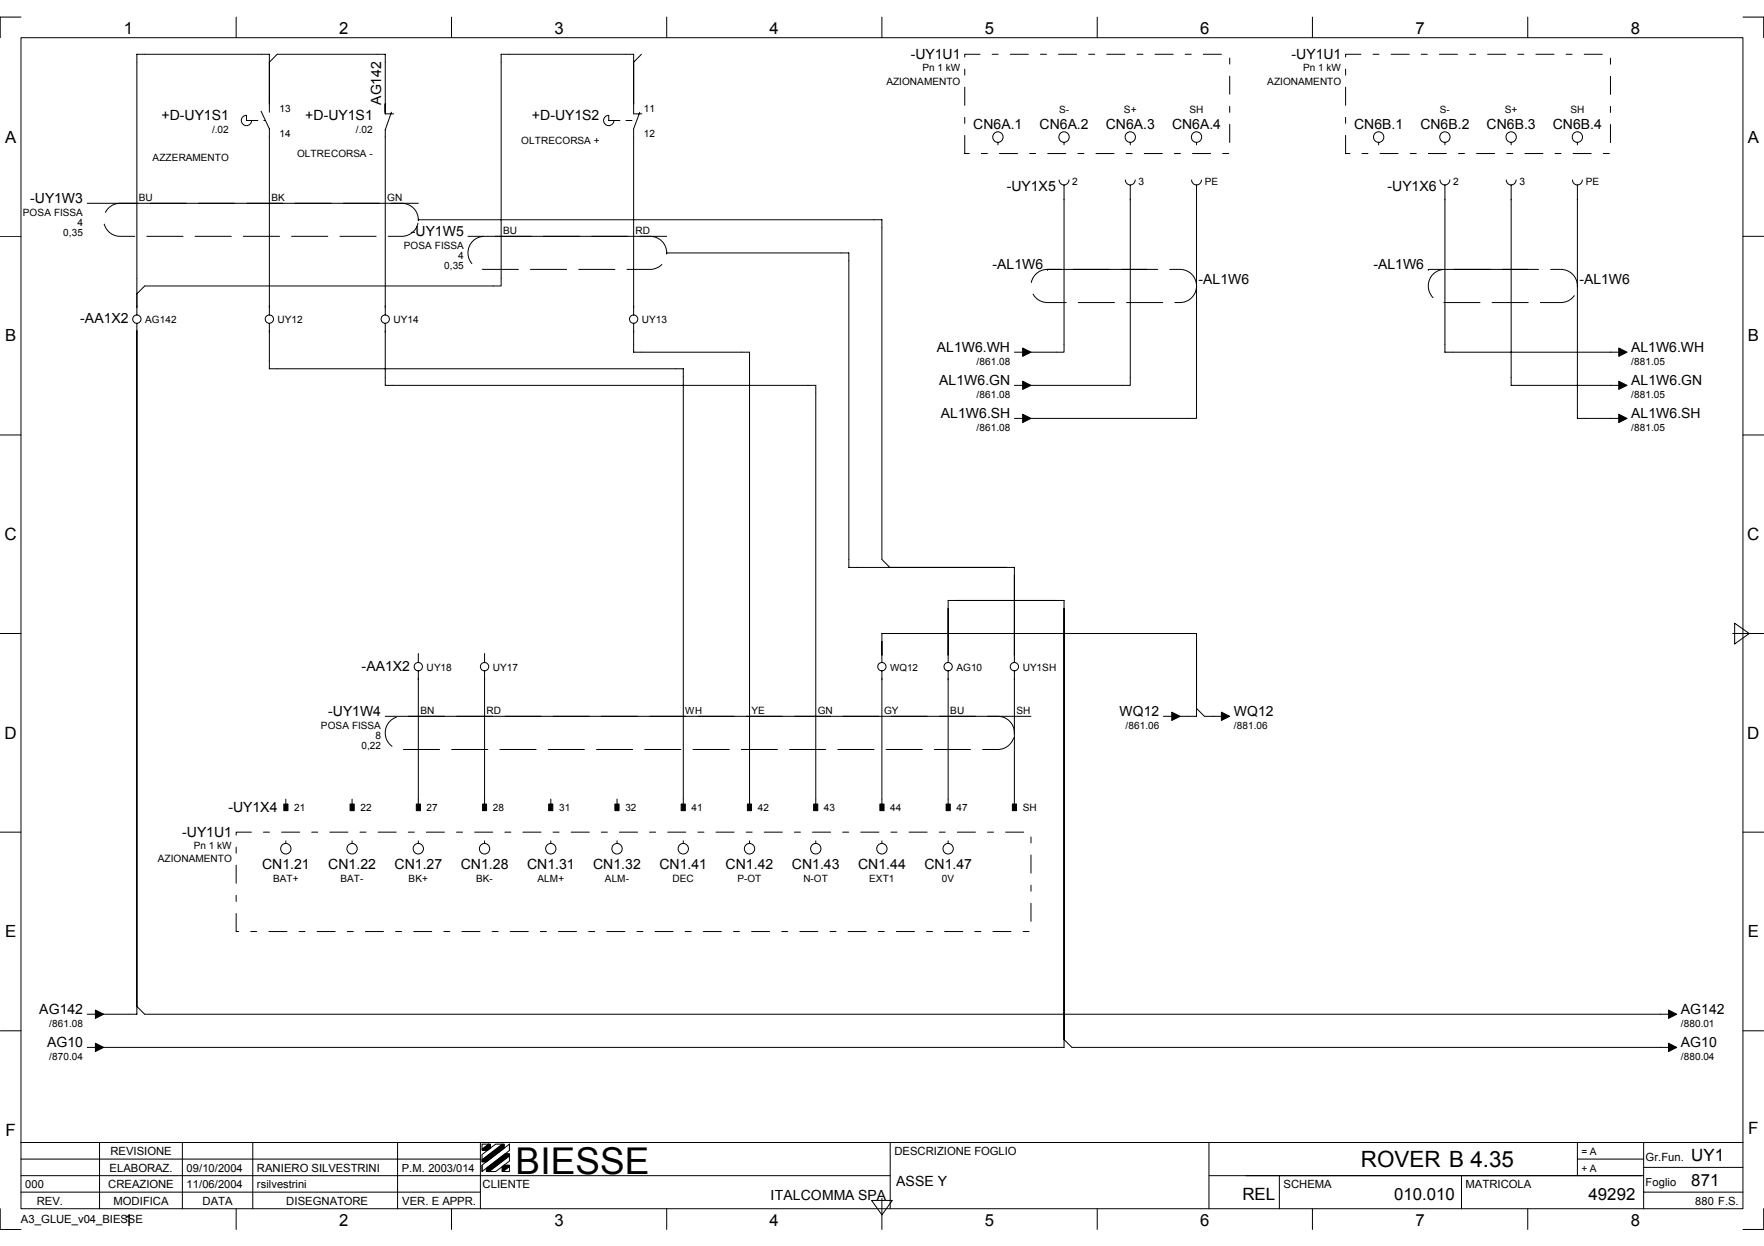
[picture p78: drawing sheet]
<svg xmlns="http://www.w3.org/2000/svg" width="297mm" height="210mm" viewBox="0 0 297 210" stroke-linecap="round" stroke-linejoin="round" font-family="sans-serif">
<defs><g id="words">
<text font-size="6.2" x="86.8" y="197.7">BIESSE</text>
<text font-size="3.8" x="229.2" y="196.7">ROVER B 4.35</text>
<g font-size="2.9">
<text x=".8" y="91">C</text>
<text x="294.2" y="91">C</text>
<text x=".8" y="124.4">D</text>
<text x="294.2" y="124.4">D</text>
<text x=".9" y="191.3">F</text>
<text x="294.4" y="191">F</text>
<text x="284.8" y="195.6">UY1</text>
<text x="209.2" y="202.2">REL</text>
</g>
<g font-size="2.8">
<text x="20.9" y="5.7">1</text>
<text x="57.1" y="5.7">2</text>
<text x="93.4" y="5.7">3</text>
<text x="129.6" y="5.7">4</text>
<text x="165.8" y="5.7">5</text>
<text x="202.1" y="5.7">6</text>
<text x="238.3" y="5.7">7</text>
<text x="274.6" y="5.7">8</text>
<text x=".8" y="24.1">A</text>
<text x="294.3" y="24.1">A</text>
<text x=".8" y="57.5">B</text>
<text x="294.3" y="57.5">B</text>
<text x=".8" y="157.9">E</text>
<text x="294.3" y="157.9">E</text>
<text x="234.7" y="202.2">010.010</text>
<text x="267.5" y="202.2">49292</text>
<text x="284.8" y="199.8">871</text>
<text x="20.9" y="206.5">1</text>
<text x="57.1" y="206.5">2</text>
<text x="93.4" y="206.5">3</text>
<text x="129.6" y="206.5">4</text>
<text x="165.8" y="206.5">5</text>
<text x="202.1" y="206.5">6</text>
<text x="238.3" y="206.5">7</text>
<text x="274.6" y="206.5">8</text>
</g>
<g font-size="2.4">
<text x="153.3" y="9.9">-UY1U1</text>
<text x="217.5" y="9.9">-UY1U1</text>
<text x="64.2" y="17.7" transform="rotate(-90 64.2 17.7)">AG142</text>
<text x="27.2" y="20.3">+D-UY1S1</text>
<text x="51.4" y="20.3">+D-UY1S1</text>
<text x="89.6" y="20.3">+D-UY1S2</text>
<text x="163.9" y="21.7">CN6A.1</text>
<text x="175" y="21.7">CN6A.2</text>
<text x="186.2" y="21.7">CN6A.3</text>
<text x="197.4" y="21.7">CN6A.4</text>
<text x="228" y="21.7">CN6B.1</text>
<text x="239.2" y="21.7">CN6B.2</text>
<text x="250.3" y="21.7">CN6B.3</text>
<text x="261.5" y="21.7">CN6B.4</text>
<text x="5.1" y="34.2">-UY1W3</text>
<text x="169.5" y="32.2">-UY1X5</text>
<text x="233.6" y="32.2">-UY1X6</text>
<text x="69.2" y="39.8">-UY1W5</text>
<text x="167.1" y="45.4">-AL1W6</text>
<text x="201.8" y="47.8">-AL1W6</text>
<text x="231.3" y="45.4">-AL1W6</text>
<text x="266" y="47.8">-AL1W6</text>
<text x="13.5" y="54.5">-AA1X2</text>
<text x="157.8" y="59.3">AL1W6.WH</text>
<text x="274.7" y="59.3">AL1W6.WH</text>
<text x="158.2" y="64.9">AL1W6.GN</text>
<text x="274.7" y="64.9">AL1W6.GN</text>
<text x="158.4" y="70.5">AL1W6.SH</text>
<text x="274.7" y="70.5">AL1W6.SH</text>
<text x="60.9" y="113">-AA1X2</text>
<text x="55.2" y="120.7">-UY1W4</text>
<text x="38.5" y="136.7">-UY1X4</text>
<text x="30.7" y="141">-UY1U1</text>
<text x="44.1" y="146.5">CN1.21</text>
<text x="55.3" y="146.5">CN1.22</text>
<text x="66.4" y="146.5">CN1.27</text>
<text x="77.6" y="146.5">CN1.28</text>
<text x="88.7" y="146.5">CN1.31</text>
<text x="99.9" y="146.5">CN1.32</text>
<text x="111" y="146.5">CN1.41</text>
<text x="122.2" y="146.5">CN1.42</text>
<text x="133.3" y="146.5">CN1.43</text>
<text x="144.5" y="146.5">CN1.44</text>
<text x="155.7" y="146.5">CN1.47</text>
<text x="6.6" y="170.9">AG142</text>
<text x="283" y="170.9">AG142</text>
<text x="7.9" y="176.4">AG10</text>
<text x="283" y="176.4">AG10</text>
<text x="129.8" y="202.2">ITALCOMMA SPA</text>
<text x="150.9" y="199.7">ASSE Y</text>
</g>
<g font-size="2.3">
<text x="188.5" y="120.7">WQ12</text>
<text x="207.8" y="120.7">WQ12</text>
</g>
<g font-size="1.9">
<text x="18.4" y="197.4">ELABORAZ.</text>
<text x="18.6" y="194.6">REVISIONE</text>
<text x="31.4" y="197.4">09/10/2004</text>
<text x="43.3" y="197.4">RANIERO SILVESTRINI</text>
<text x="67.6" y="197.4">P.M. 2003/014</text>
<text x="150.6" y="194.6">DESCRIZIONE FOGLIO</text>
<text x="277.1" y="195.6">Gr.Fun.</text>
<text x="4.2" y="200.1">000</text>
<text x="6.2" y="202.9">REV.</text>
<text x="18.2" y="200.1">CREAZIONE</text>
<text x="19.1" y="202.9">MODIFICA</text>
<text x="31.4" y="200.1">11/06/2004</text>
<text x="34.1" y="202.9">DATA</text>
<text x="43.3" y="200.1">rsilvestrini</text>
<text x="48.2" y="202.9">DISEGNATORE</text>
<text x="67.7" y="202.9">VER. E APPR.</text>
<text x="81.3" y="200.1">CLIENTE</text>
<text x="216.1" y="200.1">SCHEMA</text>
<text x="246.8" y="200.1">MATRICOLA</text>
<text x="277.1" y="199.8">Foglio</text>
<text x="285.5" y="202.9">880 F.S.</text>
<text x="3.5" y="206.1">A3_GLUE_v04_BIESSE</text>
</g>
<g font-size="1.7">
<text x="155.3" y="11.9">Pn 1 kW</text>
<text x="219.5" y="11.9">Pn 1 kW</text>
<text x="149.3" y="14.2">AZIONAMENTO</text>
<text x="213.4" y="14.2">AZIONAMENTO</text>
<text x="35.7" y="22.4">/.02</text>
<text x="47.1" y="18.9">13</text>
<text x="47.1" y="23.1">14</text>
<text x="59.9" y="22.4">/.02</text>
<text x="108.4" y="18.9">11</text>
<text x="108.4" y="23.1">12</text>
<text x="178.3" y="19">S-</text>
<text x="189.3" y="19">S+</text>
<text x="200.3" y="19">SH</text>
<text x="242.5" y="19">S-</text>
<text x="253.4" y="19">S+</text>
<text x="264.4" y="19">SH</text>
<text x="25.7" y="27.1">AZZERAMENTO</text>
<text x="50" y="26.4">OLTRECORSA -</text>
<text x="87.8" y="24.3">OLTRECORSA +</text>
<text x="23.4" y="33.9">BU</text>
<text x="45.7" y="33.9">BK</text>
<text x="65.2" y="33.9">GN</text>
<text x="180.6" y="31.1">2</text>
<text x="191.7" y="31.1">3</text>
<text x="202.9" y="31.1">PE</text>
<text x="244.7" y="31.1">2</text>
<text x="255.9" y="31.1">3</text>
<text x="267" y="31.1">PE</text>
<text x="3.8" y="36.3">POSA FISSA</text>
<text x="10.7" y="39.8">0,35</text>
<text x="13" y="38.1">4</text>
<text x="68" y="41.9">POSA FISSA</text>
<text x="84.7" y="39.5">BU</text>
<text x="107" y="39.5">RD</text>
<text x="74.8" y="45.4">0,35</text>
<text x="77.2" y="43.6">4</text>
<text x="24.4" y="54.5">AG142</text>
<text x="46.7" y="54.5">UY12</text>
<text x="66.3" y="54.5">UY14</text>
<text x="108.1" y="54.5">UY13</text>
<text x="164.4" y="61.4">/861.08</text>
<text x="274.7" y="61.4">/881.05</text>
<text x="164.4" y="67">/861.08</text>
<text x="274.7" y="67">/881.05</text>
<text x="164.4" y="72.6">/861.08</text>
<text x="274.7" y="72.6">/881.05</text>
<text x="71.8" y="113">UY18</text>
<text x="83" y="113">UY17</text>
<text x="149.9" y="113">WQ12</text>
<text x="161.1" y="113">AG10</text>
<text x="172.2" y="113">UY1SH</text>
<text x="54" y="122.8">POSA FISSA</text>
<text x="63.2" y="124.5">8</text>
<text x="70.8" y="120.3">BN</text>
<text x="81.9" y="120.3">RD</text>
<text x="126.6" y="120.3">YE</text>
<text x="137.7" y="120.3">GN</text>
<text x="148.9" y="120.3">GY</text>
<text x="160" y="120.3">BU</text>
<text x="171.2" y="120.3">SH</text>
<text x="189.5" y="122.8">/861.06</text>
<text x="207.8" y="122.8">/881.06</text>
<text x="60.9" y="126.3">0,22</text>
<text x="49.5" y="136.7">21</text>
<text x="60.7" y="136.7">22</text>
<text x="71.8" y="136.7">27</text>
<text x="83" y="136.7">28</text>
<text x="94.1" y="136.7">31</text>
<text x="105.3" y="136.7">32</text>
<text x="116.5" y="136.7">41</text>
<text x="127.6" y="136.7">42</text>
<text x="138.7" y="136.7">43</text>
<text x="149.9" y="136.7">44</text>
<text x="161.1" y="136.7">47</text>
<text x="172.2" y="136.7">SH</text>
<text x="32.6" y="143">Pn 1 kW</text>
<text x="26.6" y="145.3">AZIONAMENTO</text>
<text x="46" y="148.5">BAT+</text>
<text x="57.4" y="148.5">BAT-</text>
<text x="68.8" y="148.5">BK+</text>
<text x="80.2" y="148.5">BK-</text>
<text x="90.5" y="148.5">ALM+</text>
<text x="101.9" y="148.5">ALM-</text>
<text x="113.3" y="148.5">DEC</text>
<text x="124.2" y="148.5">P-OT</text>
<text x="135.3" y="148.5">N-OT</text>
<text x="146.4" y="148.5">EXT1</text>
<text x="158.6" y="148.5">0V</text>
<text x="8.3" y="173">/861.08</text>
<text x="283" y="173">/880.01</text>
<text x="8.3" y="178.5">/870.04</text>
<text x="283" y="178.5">/880.04</text>
<text x="266.3" y="194.6">= A</text>
<text x="266.3" y="197.4">+ A</text>
</g>
<text font-size="1.6" x="115.4" y="120.3">WH</text>
</g></defs>
<g fill="none" stroke="#000" stroke-width=".17">
<path d="M3.5 6.3h290v197.3h-290zM3.5 2.9h-3.5v3.4M39.8 2.9v3.4M41.5 19.4a.87 .87 0 0 0-.9 .9 .87 .87 0 0 0 .9 .9 .87 .87 0 0 0 .9-.9h-.9v-.8M44 18.7l1.4 3v31.4M45.4 18.9v-9.8h-22.4v44M45.4 10.5l1.3-1.4h18.2v10.1h1.4M65.9 18.9l-1 3v31.2M76 2.9v3.4M102.5 19.4a.87 .87 0 0 0-.9 .9 .87 .87 0 0 0 .9 .9 .87 .87 0 0 0 .9-.9h-.9v-.8M107.7 18.9l-1 2.8v31.4M108 9.1l-1.3 1.4"/>
<path d="M108.1 19.2h-1.4v-10.1h-22.3v39.1h-60l-1.4 1.3M112.3 2.9v3.4M148.5 2.9v3.4M184.8 2.9v3.4M221 2.9v3.4M257.3 2.9v3.4M293.5 2.9h3.5v3.4M0 39.8h3.5M14.7 34.2h55.7M70.4 37h78.1v57.3l1.3 1.3M78.8 39.8h33.5M168 24v.4"/>
<path d="M178.3 30.3a.83 .83 0 0 0 .9 .9 .83 .83 0 0 0 .8-.9M179.2 31.2v28.1h-5.7M179.2 24v.4M189.5 30.3a.83 .83 0 0 0 .8 .9 .83 .83 0 0 0 .9-.9M190.3 31.2v33.7h-16.8M190.3 24v.4M200.7 30.3a.83 .83 0 0 0 .8 .9 .83 .83 0 0 0 .8-.9M201.5 31.2v39.3h-28M201.5 24v.4M232.2 24v.4M242.5 30.3a.83 .83 0 0 0 .8 .9 .83 .83 0 0 0 .8-.9M243.3 31.2v28.1h30"/>
<path d="M243.3 24v.4M253.6 30.3a.83 .83 0 0 0 .9 .9 .83 .83 0 0 0 .8-.9M254.5 31.2v33.7h18.8M254.5 24v.4M264.8 30.3a.83 .83 0 0 0 .8 .9 .83 .83 0 0 0 .8-.9M265.6 24v.4M265.6 31.2v39.3h7.7M293.5 39.8h3.5M23 54.5v116.4h-5.6M45.4 54.5v7.6h69.7v73.4M64.9 54.5v10.4h72.5v70.6M106.7 54.5v4.8h19.5v76.2"/>
<path d="M112.3 42.6h30.6v53h27.9v16M170.8 59.3h2.1M176.4 45.4h.1M176.4 45.4h16.7M240.5 45.4h.1M240.5 45.4h16.8M0 73.3h3.5M170.8 64.9h2.1M170.8 70.5h2.1M293.5 73.3h3.5M0 106.7h3.5M70.4 110.1v1.5"/>
<path d="M70.4 113v22.5M81.6 110.1v1.5M81.6 113v22.5M148.5 111.6v-4.9h53v14h-2.9M148.5 113v22.5M159.7 111.6v-10.4h19.5v75.2h-161.8M159.7 113v22.5M170.8 113v22.5M201.5 119.3l1.3 1.4h3.6M291.8 106.7h5.2M292.1 105l2.5 1.7-2.5 1.8zM48.1 134.6v.9"/>
<path d="M59.3 134.6v.9M64.9 120.7h108.7M92.7 134.6v.9M103.9 134.6v.9M195.9 120.7h2.1M0 140.2h3.5M48.1 141.6v.5M59.3 141.6v.5M70.4 141.6v.5M81.6 141.6v.5M92.7 141.6v.5M103.9 141.6v.5"/>
<path d="M115.1 141.6v.5M126.2 141.6v.5M137.4 141.6v.5M148.5 141.6v.5M159.7 141.6v.5M293.5 140.2h3.5M0 173.7h3.5M14.7 176.4h2.1M14.7 170.9h2.1M23 169.5l1.4 1.4h257.2M179.2 175.1l1.3 1.3h101.1M293.5 173.7h3.5"/>
<path d="M3.5 192.5h290M3.5 198.1h146.4M3.5 195.3h77.4M16.8 192.5v11.1M30.7 192.5v11.1M42.6 192.5v11.1M66.9 192.5v11.1M80.9 192.5v11.1M81.2 196.3l4.6-3.6v1.1l-4.6 3.6zM81.2 194.5l2.3-1.8h1.1l-3.4 2.7zM81.2 192.7h1.1l-1.1 .9zM81.2 195.4v.3"/>
<path d="M81.2 196.3v1M82.3 197.4l3.5-2.7v.9l-2.3 1.8zM84.7 197.4l1.1-.9v.9zM85.8 192.7v1.1M149.9 192.5v11.1M203.6 198.1h73.2M203.6 192.5v11.1M215.4 198.1v5.5M246.1 198.1v5.5M265.6 195.3h11.2M265.6 192.5v5.6M276.8 192.5v11.1"/>
<path d="M276.8 196.7h16.7M0 203.6v3.5h3.5M3.5 200.8h77.4M39.8 203.6v3.5M76 203.6v3.5M112.3 203.6v3.5M146.8 202.2h3.5l-1.8 2.5zM148.5 201.9v5.2M184.8 203.6v3.5M221 203.6v3.5M257.3 203.6v3.5M276.8 200.8h16.7"/>
<path d="M297 203.6v3.5h-3.5"/>
<circle cx="168" cy="23.1" r=".88"/>
<circle cx="179.2" cy="23.1" r=".88"/>
<circle cx="190.3" cy="23.1" r=".88"/>
<circle cx="201.5" cy="23.1" r=".88"/>
<circle cx="232.1" cy="23.1" r=".88"/>
<circle cx="243.3" cy="23.1" r=".88"/>
<circle cx="254.5" cy="23.1" r=".88"/>
<circle cx="265.6" cy="23.1" r=".88"/>
<circle cx="23" cy="53.8" r=".7"/>
<circle cx="45.4" cy="53.8" r=".7"/>
<circle cx="64.9" cy="53.8" r=".7"/>
<circle cx="106.7" cy="53.8" r=".7"/>
<circle cx="70.4" cy="112.3" r=".7"/>
<circle cx="81.6" cy="112.3" r=".7"/>
<circle cx="148.5" cy="112.3" r=".7"/>
<circle cx="159.7" cy="112.3" r=".7"/>
<circle cx="170.8" cy="112.3" r=".7"/>
<circle cx="48.1" cy="143" r=".88"/>
<circle cx="59.3" cy="143" r=".88"/>
<circle cx="70.4" cy="143" r=".88"/>
<circle cx="81.6" cy="143" r=".88"/>
<circle cx="92.7" cy="143" r=".88"/>
<circle cx="103.9" cy="143" r=".88"/>
<circle cx="115" cy="143" r=".88"/>
<circle cx="126.2" cy="143" r=".88"/>
<circle cx="137.4" cy="143" r=".88"/>
<circle cx="148.5" cy="143" r=".88"/>
<circle cx="159.6" cy="143" r=".88"/>
</g>
<g fill="#000" stroke="#000" stroke-width=".17">
<path d="M172.2 58.6l1.4 .7-1.4 .7z" fill-rule="evenodd"/>
<path d="M272.6 58.6l1.4 .7-1.4 .7z" fill-rule="evenodd"/>
<path d="M172.2 64.2l1.4 .7-1.4 .7z" fill-rule="evenodd"/>
<path d="M172.2 69.8l1.4 .7-1.4 .7z" fill-rule="evenodd"/>
<path d="M272.6 64.2l1.4 .7-1.4 .7z" fill-rule="evenodd"/>
<path d="M272.6 69.8l1.4 .7-1.4 .7z" fill-rule="evenodd"/>
<path d="M197.3 120l1.4 .7-1.4 .7z" fill-rule="evenodd"/>
<path d="M205.7 120l1.4 .7-1.4 .7z" fill-rule="evenodd"/>
<path d="M47.8 135.4h.7v1.2h-.7z" fill-rule="evenodd"/>
<path d="M58.9 135.4h.7v1.2h-.7z" fill-rule="evenodd"/>
<path d="M70.1 135.4h.7v1.2h-.7z" fill-rule="evenodd"/>
<path d="M81.3 135.4h.6v1.2h-.6z" fill-rule="evenodd"/>
<path d="M92.4 135.4h.7v1.2h-.7z" fill-rule="evenodd"/>
<path d="M103.5 135.4h.7v1.2h-.7z" fill-rule="evenodd"/>
<path d="M114.7 135.4h.7v1.2h-.7z" fill-rule="evenodd"/>
<path d="M125.9 135.4h.7v1.2h-.7z" fill-rule="evenodd"/>
<path d="M137 135.4h.7v1.2h-.7z" fill-rule="evenodd"/>
<path d="M148.2 135.4h.7v1.2h-.7z" fill-rule="evenodd"/>
<path d="M159.3 135.4h.7v1.2h-.7z" fill-rule="evenodd"/>
<path d="M170.5 135.4h.7v1.2h-.7z" fill-rule="evenodd"/>
<path d="M16.1 170.2l1.4 .7-1.4 .7z" fill-rule="evenodd"/>
<path d="M16.1 175.7l1.4 .7-1.4 .7z" fill-rule="evenodd"/>
<path d="M281 170.2l1.3 .7-1.3 .7z" fill-rule="evenodd"/>
<path d="M281 175.7l1.3 .7-1.3 .7z" fill-rule="evenodd"/>
<path d="M81.2 193.6l1.1-.9h.3v.7l-.5 .4h-.9z" fill-rule="evenodd"/>
<path d="M81.9 196.8l3.2-2.4h.7v.3l-3.5 2.7h-.4z" fill-rule="evenodd"/>
<path d="M81.2 195.4l3.4-2.7h.3v.7l-3 2.3h-.7z" fill-rule="evenodd"/>
<path d="M84.5 196.6l.4-.3h.9v.2l-1.1 .9h-.2z" fill-rule="evenodd"/>
</g>
<path d="M18.1 35.3a2.76 2.76 0 0 1 2.1-1.1h47.4a2.78 2.78 0 0 1 2.8 2.8 2.78 2.78 0 0 1-2.8 2.8h-47.4a2.79 2.79 0 0 1-2.5-1.6 2.79 2.79 0 0 1 .4-2.9zM70.4 37h.1M79.8 40.4l1.1-.5 .7-.1h27.9a2.78 2.78 0 0 1 2.8 2.8 2.78 2.78 0 0 1-2.8 2.8h-27.9a2.79 2.79 0 0 1-2.6-1.9 2.79 2.79 0 0 1 .8-3.1zM112.3 42.6h.1M174.2 46.4a2.76 2.76 0 0 1 2.2-1h22.3a2.79 2.79 0 0 1 2.8 2.8 2.79 2.79 0 0 1-2.8 2.8h-22.3a2.8 2.8 0 0 1-2.5-1.6 2.8 2.8 0 0 1 .3-3zM201.5 48.2h.1M241.5 46l1.1-.5 .7-.1h19.5a2.79 2.79 0 0 1 2.8 2.8 2.79 2.79 0 0 1-2.8 2.8h-19.5a2.8 2.8 0 0 1-2.6-1.9 2.8 2.8 0 0 1 .8-3.1zM265.6 48.2h.1M65.9 121.3l1.1-.6h.6h100.4a2.79 2.79 0 0 1 2.8 2.8 2.79 2.79 0 0 1-2.8 2.8h-100.4a2.8 2.8 0 0 1-2.6-1.9 2.8 2.8 0 0 1 .9-3.1zM170.8 123.5h.1" fill="none" stroke="#000" stroke-width=".17" stroke-dasharray="6.1 2"/>
<path d="M42.4 20.3h2.3M103.4 20.3h3.8" fill="none" stroke="#000" stroke-width=".17" stroke-dasharray="1 1 1 1 1 1 1 1"/>
<path d="M162.5 25.9v-16.8h44.6v16.8h-44.6M226.6 25.9v-16.8h44.6v16.8h-44.6M39.8 156.9v-16.7h133.8v16.7h-133.8" fill="none" stroke="#000" stroke-width=".17" stroke-dasharray="3 2 1 2"/>
<use href="#words"/>
</svg>
